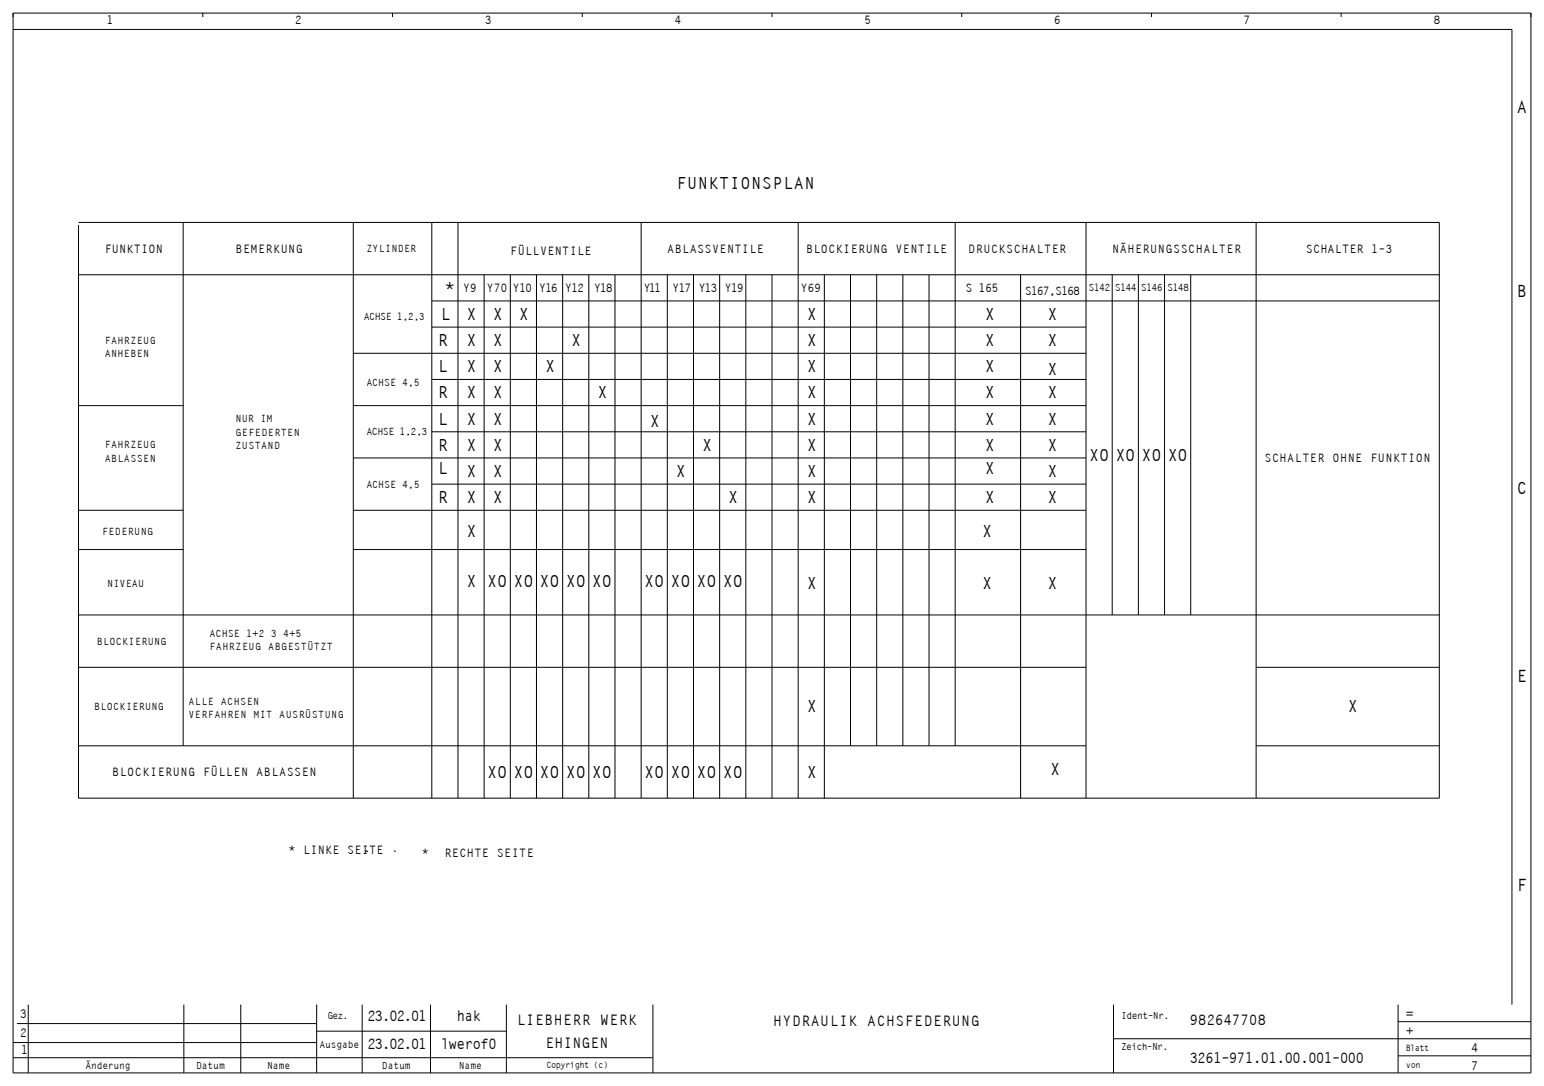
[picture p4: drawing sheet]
<svg xmlns="http://www.w3.org/2000/svg" width="590mm" height="415mm" viewBox="0 0 590 415" stroke-linecap="round" stroke-linejoin="round" font-family="sans-serif">
<defs><g id="words">
<g font-size="6.5">
<text x="579.7" y="43.2">A</text>
<text x="579.7" y="113.5">B</text>
<text x="579.7" y="188.9">C</text>
<text x="579.7" y="260.7">E</text>
<text x="579.7" y="340.5">F</text>
</g>
<g font-size="6.4">
<text x="258.5" y="72.2">FUNKTIONSPLAN</text>
<text x="170" y="112.2">*</text>
<text x="168.3" y="122.2">L</text>
<text x="178.3" y="122.2">X</text>
<text x="188.3" y="122.2">X</text>
<text x="198.3" y="122.2">X</text>
<text x="308.3" y="122.2">X</text>
<text x="376.3" y="122.2">X</text>
<text x="400.3" y="122.2">X</text>
<text x="167.3" y="132.2">R</text>
<text x="178.3" y="132.2">X</text>
<text x="188.3" y="132.2">X</text>
<text x="218.3" y="132.2">X</text>
<text x="308.3" y="132.2">X</text>
<text x="376.3" y="132.2">X</text>
<text x="400.3" y="132.2">X</text>
<text x="167.3" y="142.2">L</text>
<text x="178.3" y="142.2">X</text>
<text x="188.3" y="142.2">X</text>
<text x="208.3" y="142.2">X</text>
<text x="308.3" y="142.2">X</text>
<text x="376.3" y="142.2">X</text>
<text x="400.3" y="143.2">X</text>
<text x="167.3" y="152.2">R</text>
<text x="178.3" y="152.2">X</text>
<text x="188.3" y="152.2">X</text>
<text x="228.3" y="152.2">X</text>
<text x="308.3" y="152.2">X</text>
<text x="376.3" y="152.2">X</text>
<text x="400.3" y="152.2">X</text>
<text x="167.3" y="162.2">L</text>
<text x="178.3" y="162.2">X</text>
<text x="188.3" y="162.2">X</text>
<text x="248.3" y="163.2">X</text>
<text x="308.3" y="162.2">X</text>
<text x="376.3" y="162.2">X</text>
<text x="400.3" y="162.2">X</text>
<text x="167.3" y="172.2">R</text>
<text x="178.3" y="172.2">X</text>
<text x="188.3" y="172.2">X</text>
<text x="268.3" y="172.2">X</text>
<text x="308.3" y="172.2">X</text>
<text x="376.3" y="172.2">X</text>
<text x="400.3" y="172.2">X</text>
<text x="416.2" y="176.2">XO</text>
<text x="426.2" y="176.2">XO</text>
<text x="436.2" y="176.2">XO</text>
<text x="446.2" y="176.2">XO</text>
<text x="167.3" y="181.2">L</text>
<text x="178.3" y="182.2">X</text>
<text x="188.3" y="182.2">X</text>
<text x="258.3" y="182.2">X</text>
<text x="308.3" y="182.2">X</text>
<text x="376.3" y="181.2">X</text>
<text x="400.3" y="182.2">X</text>
<text x="167.3" y="192.2">R</text>
<text x="178.3" y="192.2">X</text>
<text x="188.3" y="192.2">X</text>
<text x="278.3" y="192.2">X</text>
<text x="308.3" y="192.2">X</text>
<text x="376.3" y="192.2">X</text>
<text x="400.3" y="192.2">X</text>
<text x="178.3" y="205.2">X</text>
<text x="375.3" y="205.2">X</text>
<text x="178.3" y="224.2">X</text>
<text x="186.2" y="224.2">XO</text>
<text x="196.2" y="224.2">XO</text>
<text x="206.2" y="224.2">XO</text>
<text x="216.2" y="224.2">XO</text>
<text x="226.2" y="224.2">XO</text>
<text x="246.2" y="224.2">XO</text>
<text x="256.2" y="224.2">XO</text>
<text x="266.2" y="224.2">XO</text>
<text x="276.2" y="224.2">XO</text>
<text x="308.3" y="225.2">X</text>
<text x="375.3" y="225.2">X</text>
<text x="400.3" y="225.2">X</text>
<text x="308.3" y="272.2">X</text>
<text x="515" y="272.2">X</text>
<text x="186.2" y="297.2">XO</text>
<text x="196.2" y="297.2">XO</text>
<text x="206.2" y="297.2">XO</text>
<text x="216.2" y="297.2">XO</text>
<text x="226.2" y="297.2">XO</text>
<text x="246.2" y="297.2">XO</text>
<text x="256.2" y="297.2">XO</text>
<text x="266.2" y="297.2">XO</text>
<text x="276.2" y="297.2">XO</text>
<text x="308.3" y="297.2">X</text>
<text x="401.3" y="296.2">X</text>
</g>
<g font-size="5.5">
<text x="140.3" y="390.2">23.02.01</text>
<text x="174.4" y="390.2">hak</text>
<text x="197.5" y="391.6">LIEBHERR WERK</text>
<text x="295.5" y="391.9">HYDRAULIK ACHSFEDERUNG</text>
<text x="454.5" y="391.6">982647708</text>
<text x="140.3" y="401">23.02.01</text>
<text x="168.4" y="401">lwerof0</text>
<text x="208.4" y="400.3">EHINGEN</text>
<text x="454.5" y="406.1">3261-971.01.00.001-000</text>
</g>
<g font-size="4.6">
<text x="7.5" y="389.1">3</text>
<text x="537.4" y="389.1">=</text>
<text x="537.4" y="395.7">+</text>
<text x="7.5" y="396.4">2</text>
<text x="8" y="402.9">1</text>
<text x="562.2" y="402.2">4</text>
<text x="562.2" y="408.7">7</text>
</g>
<g font-size="4.5">
<text x="40.7" y="9.1">1</text>
<text x="112.7" y="9.1">2</text>
<text x="185.2" y="9.1">3</text>
<text x="257.7" y="9.1">4</text>
<text x="330.2" y="9.1">5</text>
<text x="402.7" y="9.1">6</text>
<text x="475.2" y="9.1">7</text>
<text x="547.7" y="9.1">8</text>
<text x="40" y="96.6">FUNKTION</text>
<text x="90" y="96.6">BEMERKUNG</text>
<text x="195" y="97.6">FÛLLVENTILE</text>
<text x="255" y="96.6">ABLASSVENTILE</text>
<text x="308" y="96.6">BLOCKIERUNG VENTILE</text>
<text x="370" y="96.6">DRUCKSCHALTER</text>
<text x="425" y="96.6">NØHERUNGSSCHALTER</text>
<text x="499" y="96.6">SCHALTER 1-3</text>
<text x="177" y="111.6">Y9</text>
<text x="186" y="111.6">Y70</text>
<text x="196" y="111.6">Y10</text>
<text x="206" y="111.6">Y16</text>
<text x="216" y="111.6">Y12</text>
<text x="227" y="111.6">Y18</text>
<text x="246" y="111.6">Y11</text>
<text x="257" y="111.6">Y17</text>
<text x="267" y="111.6">Y13</text>
<text x="277" y="111.6">Y19</text>
<text x="306" y="111.6">Y69</text>
<text x="369" y="111.6">S 165</text>
<text x="391.6" y="112.6">S167,S168</text>
<text x="483.2" y="176.6">SCHALTER OHNE FUNKTION</text>
<text x="42.9" y="296.6">BLOCKIERUNG FÛLLEN ABLASSEN</text>
<text x="110.2" y="326.5">* LINKE SEITE</text>
<text x="161.2" y="327.5">*</text>
<text x="169.8" y="327.5">RECHTE SEITE</text>
</g>
<g font-size="3.8">
<text x="140" y="96.3">ZYLINDER</text>
<text x="416" y="111.3">S142</text>
<text x="426" y="111.3">S144</text>
<text x="436" y="111.3">S146</text>
<text x="446" y="111.3">S148</text>
<text x="139" y="122.3">ACHSE 1,2,3</text>
<text x="40" y="131.3">FAHRZEUG</text>
<text x="40" y="136.4">ANHEBEN</text>
<text x="140" y="147.3">ACHSE 4,5</text>
<text x="90" y="161.3">NUR IM</text>
<text x="90" y="166.4">GEFEDERTEN</text>
<text x="140" y="166.3">ACHSE 1,2,3</text>
<text x="40" y="171.3">FAHRZEUG</text>
<text x="90" y="171.5">ZUSTAND</text>
<text x="40" y="176.4">ABLASSEN</text>
<text x="140" y="186.3">ACHSE 4,5</text>
<text x="39" y="204.3">FEDERUNG</text>
<text x="41" y="224.3">NIVEAU</text>
<text x="80" y="243.3">ACHSE 1+2 3 4+5</text>
<text x="37" y="246.3">BLOCKIERUNG</text>
<text x="80" y="248.4">FAHRZEUG ABGESTÛTZT</text>
<text x="72" y="269.3">ALLE ACHSEN</text>
<text x="36" y="271.3">BLOCKIERUNG</text>
<text x="72" y="274.4">VERFAHREN MIT AUSRÛSTUNG</text>
</g>
<g font-size="3.7">
<text x="125.2" y="389.5">Gez.</text>
<text x="428.4" y="389.5">Ident-Nr.</text>
<text x="122.1" y="400.4">Ausgabe</text>
<text x="428.4" y="401.1">Zeich-Nr.</text>
<text x="32.7" y="408.4">Ønderung</text>
<text x="74.9" y="408.4">Datum</text>
<text x="102.1" y="408.4">Name</text>
<text x="146" y="408.4">Datum</text>
<text x="175.3" y="408.4">Name</text>
</g>
<g font-size="3.3">
<text x="537.1" y="401.7">Blatt</text>
<text x="208.8" y="408.3">Copyright (c)</text>
<text x="537.1" y="408.3">von</text>
</g>
</g></defs>
<g fill="none" stroke="#000" stroke-width=".38">
<path d="M5 5h580v405h-580zM5 11.3h572.8v372.6M77.5 5v1.5M150 5v1.5M222.5 5v1.5M295 5v1.5M367.5 5v1.5M440 5v1.5M512.5 5v1.5M30 85h520v220h-520v-219M70 85v200M135 85v220"/>
<path d="M165 85v220M175 85v220M245 85v220M305 85v220M365 85v200M415 85v220M480 85v220M30 105h520M165 115h385M185 105v200M195 105v200M205 105v200"/>
<path d="M215 105v200M225 105v200M235 105v200M255 105v200M265 105v200M275 105v200M285 105v200M295 105v200M315 105v200M325 105v180M335 105v180M345 105v180"/>
<path d="M355 105v180M390 105v200M425 105v130M435 105v130M445 105v130M455 105v130M135 135h280M165 125h250M30 155h40M135 155h280M165 145h250M135 175h280"/>
<path d="M165 165h250M30 195h40M135 195h280M165 185h250M30 210h40M135 210h280M30 235h520M30 255h385M480 255h70M30 285h385M480 285h70M139.5 325.6l.5-.6 .6 .6"/>
<path d="M150.5 325.1l.7 .3M5 398.4h116M6.4 391.1h114.6M10.8 383.9v26.1M70.3 383.9v26.1M92 383.9v26.1M121 383.9v26.1M121 394h72.5M138.4 383.9v26.1M164.5 383.9v26.1M193.5 383.9v26.1M249.5 383.9v26.1"/>
<path d="M425.5 383.9v26.1M425.5 396.9h159.5M534.2 383.9v26.1M534.2 390.4h50.8M5 404.2h244.5M534.2 403.5h50.8"/>
</g>
<use href="#words"/>
</svg>
